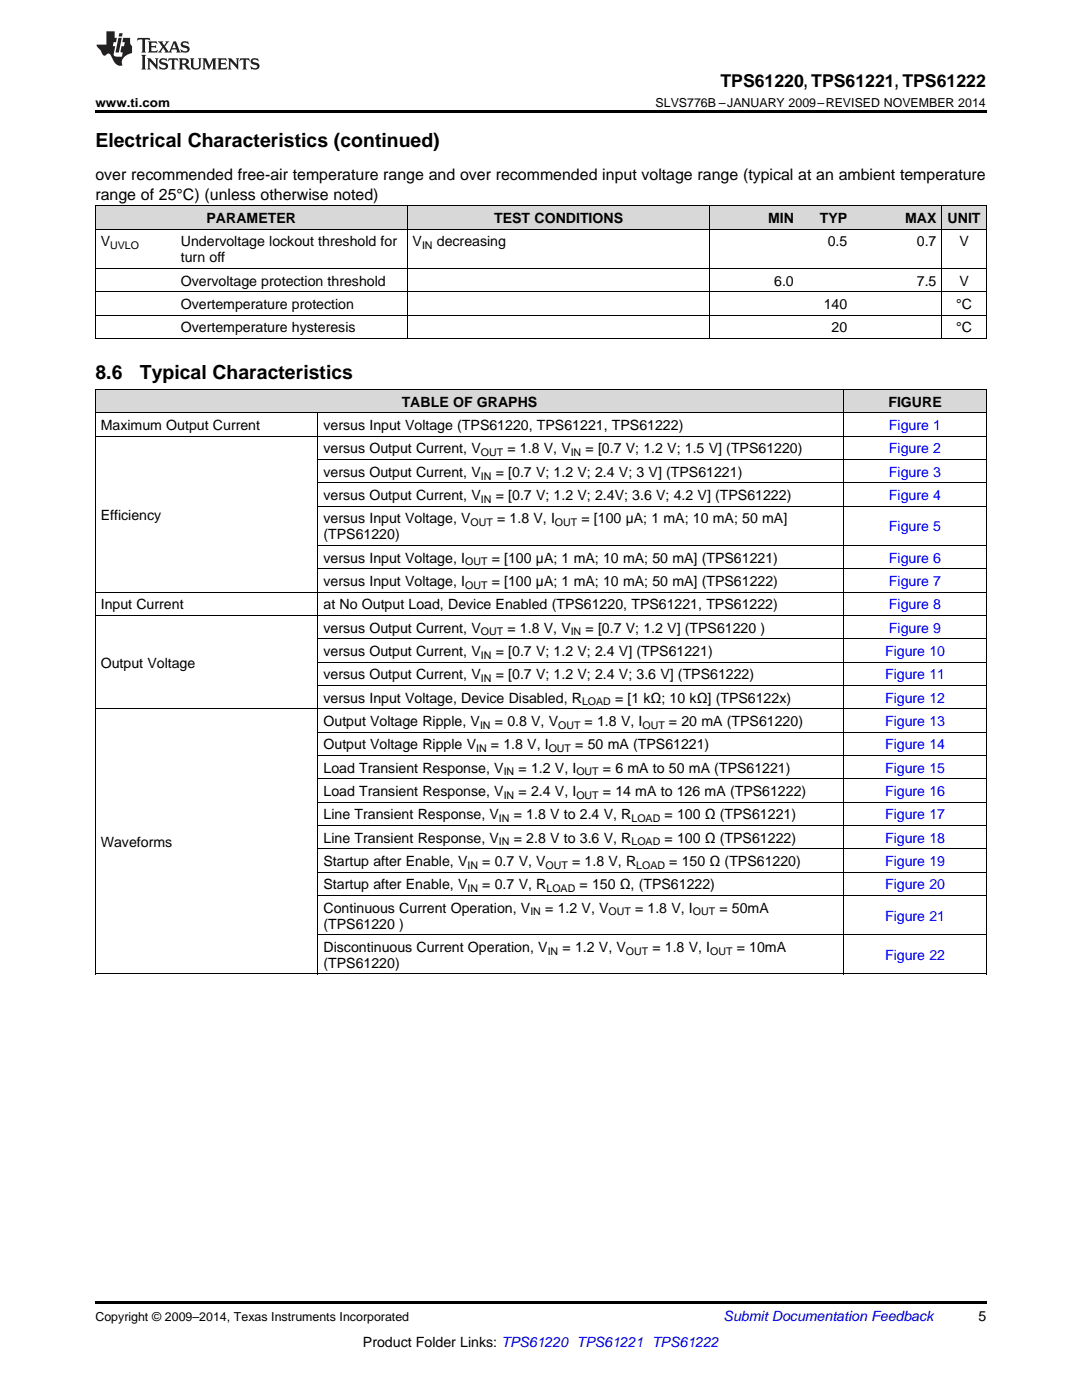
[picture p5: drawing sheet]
<svg xmlns="http://www.w3.org/2000/svg" width="216mm" height="279mm" viewBox="0 0 216 279" stroke-linecap="round" stroke-linejoin="round" font-family="sans-serif">
<defs><g id="words">
<g font-size="3.9">
<text x="19" y="29.3">Electrical Characteristics (continued)</text>
<text x="19" y="75.7">8.6</text>
<text x="27.9" y="75.7">Typical Characteristics</text>
</g>
<text font-size="3.5" x="143.8" y="17.3">TPS61220, TPS61221, TPS61222</text>
<g font-size="3.2">
<text x="19" y="36">over recommended free-air temperature range and over recommended input voltage range (typical at an ambient temperature</text>
<text x="19" y="39.9">range of 25°C) (unless otherwise noted)</text>
</g>
<g font-size="2.8">
<text x="41.2" y="44.5">PARAMETER</text>
<text x="98.6" y="44.5">TEST CONDITIONS</text>
<text x="153.2" y="44.5">MIN</text>
<text x="163.6" y="44.5">TYP</text>
<text x="180.6" y="44.5">MAX</text>
<text x="189.1" y="44.5">UNIT</text>
<text x="20.1" y="49.2">V</text>
<text x="36.1" y="49.2">Undervoltage lockout threshold for</text>
<text x="36.1" y="52.4">turn off</text>
<text x="82.3" y="49.2">V</text>
<text x="87.2" y="49.2">decreasing</text>
<text x="165.2" y="49.2">0.5</text>
<text x="183" y="49.2">0.7</text>
<text x="191.5" y="49.2">V</text>
<text x="36.1" y="57">Overvoltage protection threshold</text>
<text x="154.5" y="57">6.0</text>
<text x="183" y="57">7.5</text>
<text x="191.5" y="57">V</text>
<text x="36.1" y="61.7">Overtemperature protection</text>
<text x="164.4" y="61.7">140</text>
<text x="190.8" y="61.7">°C</text>
<text x="36.1" y="66.3">Overtemperature hysteresis</text>
<text x="165.9" y="66.3">20</text>
<text x="190.8" y="66.3">°C</text>
<text x="80.2" y="81.2">TABLE OF GRAPHS</text>
<text x="177.3" y="81.2">FIGURE</text>
<text x="20.1" y="85.8">Maximum Output Current</text>
<text x="64.6" y="85.8">versus Input Voltage (TPS61220, TPS61221, TPS61222)</text>
<text x="64.6" y="90.5">versus Output Current, V</text>
<text x="64.6" y="95.1">versus Output Current, V</text>
<text x="98.9" y="95.1">= [0.7 V; 1.2 V; 2.4 V; 3 V] (TPS61221)</text>
<text x="101.2" y="90.5">= 1.8 V, V</text>
<text x="116.8" y="90.5">= [0.7 V; 1.2 V; 1.5 V] (TPS61220)</text>
<text x="64.6" y="99.8">versus Output Current, V</text>
<text x="98.9" y="99.8">= [0.7 V; 1.2 V; 2.4V; 3.6 V; 4.2 V] (TPS61222)</text>
<text x="20.1" y="103.7">Efficiency</text>
<text x="64.6" y="104.5">versus Input Voltage, V</text>
<text x="64.6" y="107.6">(TPS61220)</text>
<text x="99.2" y="104.5">= 1.8 V, I</text>
<text x="116" y="104.5">= [100 µA; 1 mA; 10 mA; 50 mA]</text>
<text x="64.6" y="112.3">versus Input Voltage, I</text>
<text x="98.1" y="112.3">= [100 µA; 1 mA; 10 mA; 50 mA] (TPS61221)</text>
<text x="64.6" y="116.9">versus Input Voltage, I</text>
<text x="98.1" y="116.9">= [100 µA; 1 mA; 10 mA; 50 mA] (TPS61222)</text>
<text x="20.1" y="121.6">Input Current</text>
<text x="64.6" y="121.6">at No Output Load, Device Enabled (TPS61220, TPS61221, TPS61222)</text>
<text x="64.6" y="126.3">versus Output Current, V</text>
<text x="64.6" y="130.9">versus Output Current, V</text>
<text x="98.9" y="130.9">= [0.7 V; 1.2 V; 2.4 V] (TPS61221)</text>
<text x="101.2" y="126.3">= 1.8 V, V</text>
<text x="116.8" y="126.3">= [0.7 V; 1.2 V] (TPS61220 )</text>
<text x="20.1" y="133.2">Output Voltage</text>
<text x="64.6" y="135.6">versus Output Current, V</text>
<text x="98.9" y="135.6">= [0.7 V; 1.2 V; 2.4 V; 3.6 V] (TPS61222)</text>
<text x="64.6" y="140.2">versus Input Voltage, Device Disabled, R</text>
<text x="122.7" y="140.2">= [1 kΩ; 10 kΩ] (TPS6122x)</text>
<text x="64.6" y="144.9">Output Voltage Ripple, V</text>
<text x="64.6" y="149.5">Output Voltage Ripple V</text>
<text x="98" y="149.5">= 1.8 V, I</text>
<text x="98.7" y="144.9">= 0.8 V, V</text>
<text x="114.8" y="149.5">= 50 mA (TPS61221)</text>
<text x="116.7" y="144.9">= 1.8 V, I</text>
<text x="133.5" y="144.9">= 20 mA (TPS61220)</text>
<text x="64.6" y="154.2">Load Transient Response, V</text>
<text x="103.5" y="154.2">= 1.2 V, I</text>
<text x="120.3" y="154.2">= 6 mA to 50 mA (TPS61221)</text>
<text x="64.6" y="158.9">Load Transient Response, V</text>
<text x="103.5" y="158.9">= 2.4 V, I</text>
<text x="120.3" y="158.9">= 14 mA to 126 mA (TPS61222)</text>
<text x="64.6" y="163.5">Line Transient Response, V</text>
<text x="102.5" y="163.5">= 1.8 V to 2.4 V, R</text>
<text x="132.6" y="163.5">= 100 Ω (TPS61221)</text>
<text x="20.1" y="169">Waveforms</text>
<text x="64.6" y="168.2">Line Transient Response, V</text>
<text x="64.6" y="172.8">Startup after Enable, V</text>
<text x="96.2" y="172.8">= 0.7 V, V</text>
<text x="102.5" y="168.2">= 2.8 V to 3.6 V, R</text>
<text x="114.2" y="172.8">= 1.8 V, R</text>
<text x="132.6" y="168.2">= 100 Ω (TPS61222)</text>
<text x="133.6" y="172.8">= 150 Ω (TPS61220)</text>
<text x="64.6" y="177.5">Startup after Enable, V</text>
<text x="96.2" y="177.5">= 0.7 V, R</text>
<text x="115.6" y="177.5">= 150 Ω, (TPS61222)</text>
<text x="64.6" y="182.1">Continuous Current Operation, V</text>
<text x="64.6" y="185.3">(TPS61220 )</text>
<text x="108.8" y="182.1">= 1.2 V, V</text>
<text x="126.7" y="182.1">= 1.8 V, I</text>
<text x="143.5" y="182.1">= 50mA</text>
<text x="64.6" y="190">Discontinuous Current Operation, V</text>
<text x="112.3" y="190">= 1.2 V, V</text>
<text x="130.2" y="190">= 1.8 V, I</text>
<text x="147" y="190">= 10mA</text>
<text x="64.6" y="193.1">(TPS61220)</text>
<text x="195.3" y="263.6">5</text>
<text x="72.4" y="268.9">Product Folder Links: TPS61220 TPS61221 TPS61222</text>
</g>
<g font-size="2.8" fill="#00f">
<text x="177.4" y="85.8">Figure 1</text>
<text x="177.4" y="90.5">Figure 2</text>
<text x="177.4" y="95.1">Figure 3</text>
<text x="177.4" y="99.8">Figure 4</text>
<text x="177.4" y="106">Figure 5</text>
<text x="177.4" y="112.3">Figure 6</text>
<text x="177.4" y="116.9">Figure 7</text>
<text x="177.4" y="121.6">Figure 8</text>
<text x="176.6" y="130.9">Figure 10</text>
<text x="177.4" y="126.3">Figure 9</text>
<text x="176.6" y="135.6">Figure 11</text>
<text x="176.6" y="140.2">Figure 12</text>
<text x="176.6" y="144.9">Figure 13</text>
<text x="176.6" y="149.5">Figure 14</text>
<text x="176.6" y="154.2">Figure 15</text>
<text x="176.6" y="158.9">Figure 16</text>
<text x="176.6" y="163.5">Figure 17</text>
<text x="176.6" y="168.2">Figure 18</text>
<text x="176.6" y="172.8">Figure 19</text>
<text x="176.6" y="177.5">Figure 20</text>
<text x="176.6" y="183.7">Figure 21</text>
<text x="176.6" y="191.6">Figure 22</text>
</g>
<text font-size="2.8" fill="#0000c8" x="144.4" y="263.6">Submit Documentation Feedback</text>
<g font-size="2.5">
<text x="19" y="21.4">www.ti.com</text>
<text x="130.8" y="21.4">SLVS776B –JANUARY 2009–REVISED NOVEMBER 2014</text>
<text x="19" y="263.6">Copyright © 2009–2014, Texas Instruments Incorporated</text>
</g>
<g font-size="2.1">
<text x="22" y="49.7">UVLO</text>
<text x="84.2" y="49.7">IN</text>
<text x="96" y="91.1">OUT</text>
<text x="96" y="95.7">IN</text>
<text x="113.9" y="91.1">IN</text>
<text x="96" y="100.4">IN</text>
<text x="93.9" y="105">OUT</text>
<text x="110.7" y="105">OUT</text>
<text x="92.8" y="112.9">OUT</text>
<text x="92.8" y="117.5">OUT</text>
<text x="96" y="126.8">OUT</text>
<text x="96" y="131.5">IN</text>
<text x="113.9" y="126.8">IN</text>
<text x="96" y="136.1">IN</text>
<text x="116.1" y="140.8">LOAD</text>
<text x="95.8" y="145.5">IN</text>
<text x="111.4" y="145.5">OUT</text>
<text x="128.2" y="145.5">OUT</text>
<text x="95" y="150.1">IN</text>
<text x="100.5" y="154.8">IN</text>
<text x="109.5" y="150.1">OUT</text>
<text x="115" y="154.8">OUT</text>
<text x="100.5" y="159.4">IN</text>
<text x="115" y="159.4">OUT</text>
<text x="99.6" y="164.1">IN</text>
<text x="126" y="164.1">LOAD</text>
<text x="93.3" y="173.4">IN</text>
<text x="99.6" y="168.7">IN</text>
<text x="108.9" y="173.4">OUT</text>
<text x="126" y="168.7">LOAD</text>
<text x="127" y="173.4">LOAD</text>
<text x="93.3" y="178">IN</text>
<text x="109" y="178">LOAD</text>
<text x="105.8" y="182.7">IN</text>
<text x="121.4" y="182.7">OUT</text>
<text x="138.2" y="182.7">OUT</text>
<text x="109.3" y="190.5">IN</text>
<text x="124.9" y="190.5">OUT</text>
<text x="141.7" y="190.5">OUT</text>
</g>
</g></defs>
<g fill="#d8d8d8">
<path d="M19 77.8h44.5v4.6h-44.5z"/>
<path d="M63.5 77.8h104.9v4.6h-104.9z"/>
<path d="M168.4 77.8h28.4v4.6h-28.4z"/>
<path d="M19 41.1h16v4.7h-16z"/>
<path d="M35 41.1h24.9v4.7h-24.9z"/>
<path d="M59.9 41.1h21.4v4.7h-21.4z"/>
<path d="M81.3 41.1h60.4v4.7h-60.4z"/>
<path d="M141.7 41.1h17.8v4.7h-17.8z"/>
<path d="M159.5 41.1h10.7v4.7h-10.7z"/>
<path d="M170.2 41.1h17.8v4.7h-17.8z"/>
<path d="M188 41.1h8.8v4.7h-8.8z"/>
</g>
<g fill="#000">
<path d="M19 22h177.8v.5h-177.8zM19 67.6h.2zM59.8 67.6h.1zM81.2 67.6h.1zM141.6 67.6h.1zM159.4 67.6h.1zM170.1 67.6h.1zM187.9 67.6h.1zM196.7 67.6h.1zM19 194.4h.2zM168.3 194.4h.1zM196.7 194.4h.1z"/>
<path d="M19 259.7h177.8v.5h-177.8z"/>
</g>
<g fill="none" stroke="#000" stroke-width=".2">
<path d="M19 58.2h177.8M19 53.6h177.8M19 45.7h177.8M19 41.1h177.8M19.1 41.1v26.5M81.2 41.1v26.5M141.7 41.1v26.5M187.9 41.1v26.5M196.8 41.1v26.5M19 77.7h177.8M19 67.5h177.8M19 62.9h177.8"/>
<path d="M19.1 77.8v116.6M168.3 77.8v116.6M196.8 77.8v116.6M19 87h177.8M19 82.4h177.8M63.4 82.4v112M63.5 96.4h133.3M63.5 91.7h133.3M19 118.2h177.8M63.5 113.5h133.3M63.5 108.8h133.3M63.5 101h133.3"/>
<path d="M19 122.8h177.8M63.5 136.8h133.3M63.5 132.1h133.3M63.5 127.5h133.3M19 141.4h177.8M63.5 155.4h133.3M63.5 150.8h133.3M63.5 146.1h133.3M63.5 178.7h133.3M63.5 174h133.3M63.5 169.4h133.3M63.5 164.7h133.3"/>
<path d="M63.5 160.1h133.3M19 194.4h177.8M63.5 186.5h133.3"/>
</g>
<g fill="#231f20">
<path d="M27.5 7.6l-.1 .5 .4-.2h.6v.1v2.1l-.2 .4h1l-.3-.4v-2.1l.1-.1h.5l.5 .2-.2-.5zM29.5 8.3l.2 .3v1.5l-.2 .4h1.8l.2-.6a1.04 1.04 0 0 1-1.3 .2v-.7h.6l.3 .2v-.6l-.3 .2h-.6v-.6l.8-.1 .4 .3-.2-.5zM31.5 8.3l.9 1.1-.9 1.1h.8l-.2-.2 .5-.7 .4 .7-.2 .2h1.5l-.1-.2 .1-.4h.9l.1 .4-.2 .2h1l-.3-.3-.7-1.9h-.5l-.9 2-.8-1 .9-1h-.8l.1 .3-.3 .5-.4-.6 .2-.2zM34.7 8.6l.4 1h-.7zM36.3 8.4a.63 .63 0 0 0-.2 .7 .63 .63 0 0 0 .6 .4l.6 .2 .1 .2a.75 .75 0 0 1-.7 .4 .75 .75 0 0 1-.6-.5l.1 .7 .1-.1a1.11 1.11 0 0 0 1.5-.6 1.13 1.13 0 0 0-1.2-.8l-.1-.4a1.04 1.04 0 0 1 1.2 .2l-.2-.5-.1 .1-.5-.2zM28.2 10.9l.2 .4v2.2l-.2 .4h1l-.3-.4v-2.2l.3-.4zM29.3 11.6l.3 .4v1.5l-.3 .4h.8l-.2-.4v-1.3l1.5 1.7v-1.9l.2-.4h-.7l.2 .4v.9l-1.1-1.3zM32 11.8a.62 .62 0 0 0-.2 .7 .62 .62 0 0 0 .6 .4l.6 .1 .1 .3a.76 .76 0 0 1-.7 .3 .76 .76 0 0 1-.6-.4l.1 .7 .1-.1a1.11 1.11 0 0 0 1.5-.6 1.13 1.13 0 0 0-1.2-.8l-.1-.4a1.04 1.04 0 0 1 1.2 .2l-.2-.6-.1 .1-.5-.1zM33.7 11.6l-.2 .6a.61 .61 0 0 1 .8-.3v1.6l-.2 .4h.9l-.2-.4v-1.6a.63 .63 0 0 1 .8 .3l-.2-.6zM35.6 11.6l.3 .4v1.5l-.3 .4h1l-.2-.2v-.8l.5 .2a.76 .76 0 0 0 1.2 .7l-1-1a.58 .58 0 0 0 .6-.5 .58 .58 0 0 0-.5-.6zM36.4 11.9h.1a.45 .45 0 0 1 .5 .1 .45 .45 0 0 1 .1 .5l-.7 .2zM37.9 11.6l.2 .2a2.17 2.17 0 0 0 .3 1.9 .99 .99 0 0 0 1.6-.6v-1.1l.2-.4h-.7l.2 .2a1.92 1.92 0 0 1-.2 1.8 .6 .6 0 0 1-.9-.5v-1.1l.2-.4zM40.4 11.6l.2 .4v1.5l-.2 .4h.7l-.2-.4v-1.4l.8 1.8 .8-1.8v1.4l-.2 .4h.9l-.2-.4v-1.5l.2-.4h-.8l-.6 1.5-.6-1.5zM43.4 11.6l.2 .4v1.5l-.2 .4h1.8l.2-.6a1.04 1.04 0 0 1-1.3 .1v-.6h.5l.4 .2v-.6l-.4 .2h-.5v-.7h.8l.3 .3-.1-.6zM45.5 11.6l.2 .4v1.5l-.2 .4h.7l-.2-.4v-1.3l1.5 1.7v-1.9l.2-.4h-.7l.2 .4v.9l-1.1-1.3zM47.9 11.6l-.1 .6a.61 .61 0 0 1 .8-.3v1.6l-.3 .4h1l-.3-.4 .1-1.6a.63 .63 0 0 1 .7 .3l-.1-.6zM50.2 11.8a.62 .62 0 0 0-.2 .7 .62 .62 0 0 0 .6 .4l.6 .1 .2 .3a.76 .76 0 0 1-.8 .3 .76 .76 0 0 1-.6-.4l.1 .7 .2-.1a1.11 1.11 0 0 0 1.5-.6 1.13 1.13 0 0 0-1.3-.8l-.1-.4a1.04 1.04 0 0 1 1.2 .2l-.1-.6-.2 .1-.5-.1z"/>
<path d="M21.2 6.3v2.6h-1.9l.1 .4 .7 .9a.91 .91 0 0 0 1 .8 .56 .56 0 0 1 .5-.3 .56 .56 0 0 1 .5 .3l.4 .8a1.53 1.53 0 0 0 1.9 1.2 1.54 1.54 0 0 1 1-2.1l.9-.3v-1.4a1.52 1.52 0 0 1-.3-1.6h-1.4l-.2 .8h.5l-.2 .8h-.4l-.2 1v.2l.4 .1-.2 .8a1.93 1.93 0 0 1-1.6-.3l.3-1.8h-.5l.2-.8h.4l.2-.8h-.4v-1.3zM23.6 7.6l-.6 2.9h.7l.6-2.9zM23.8 6.6l-.1 .7h.6l.2-.7z"/>
</g>
<use href="#words"/>
</svg>
